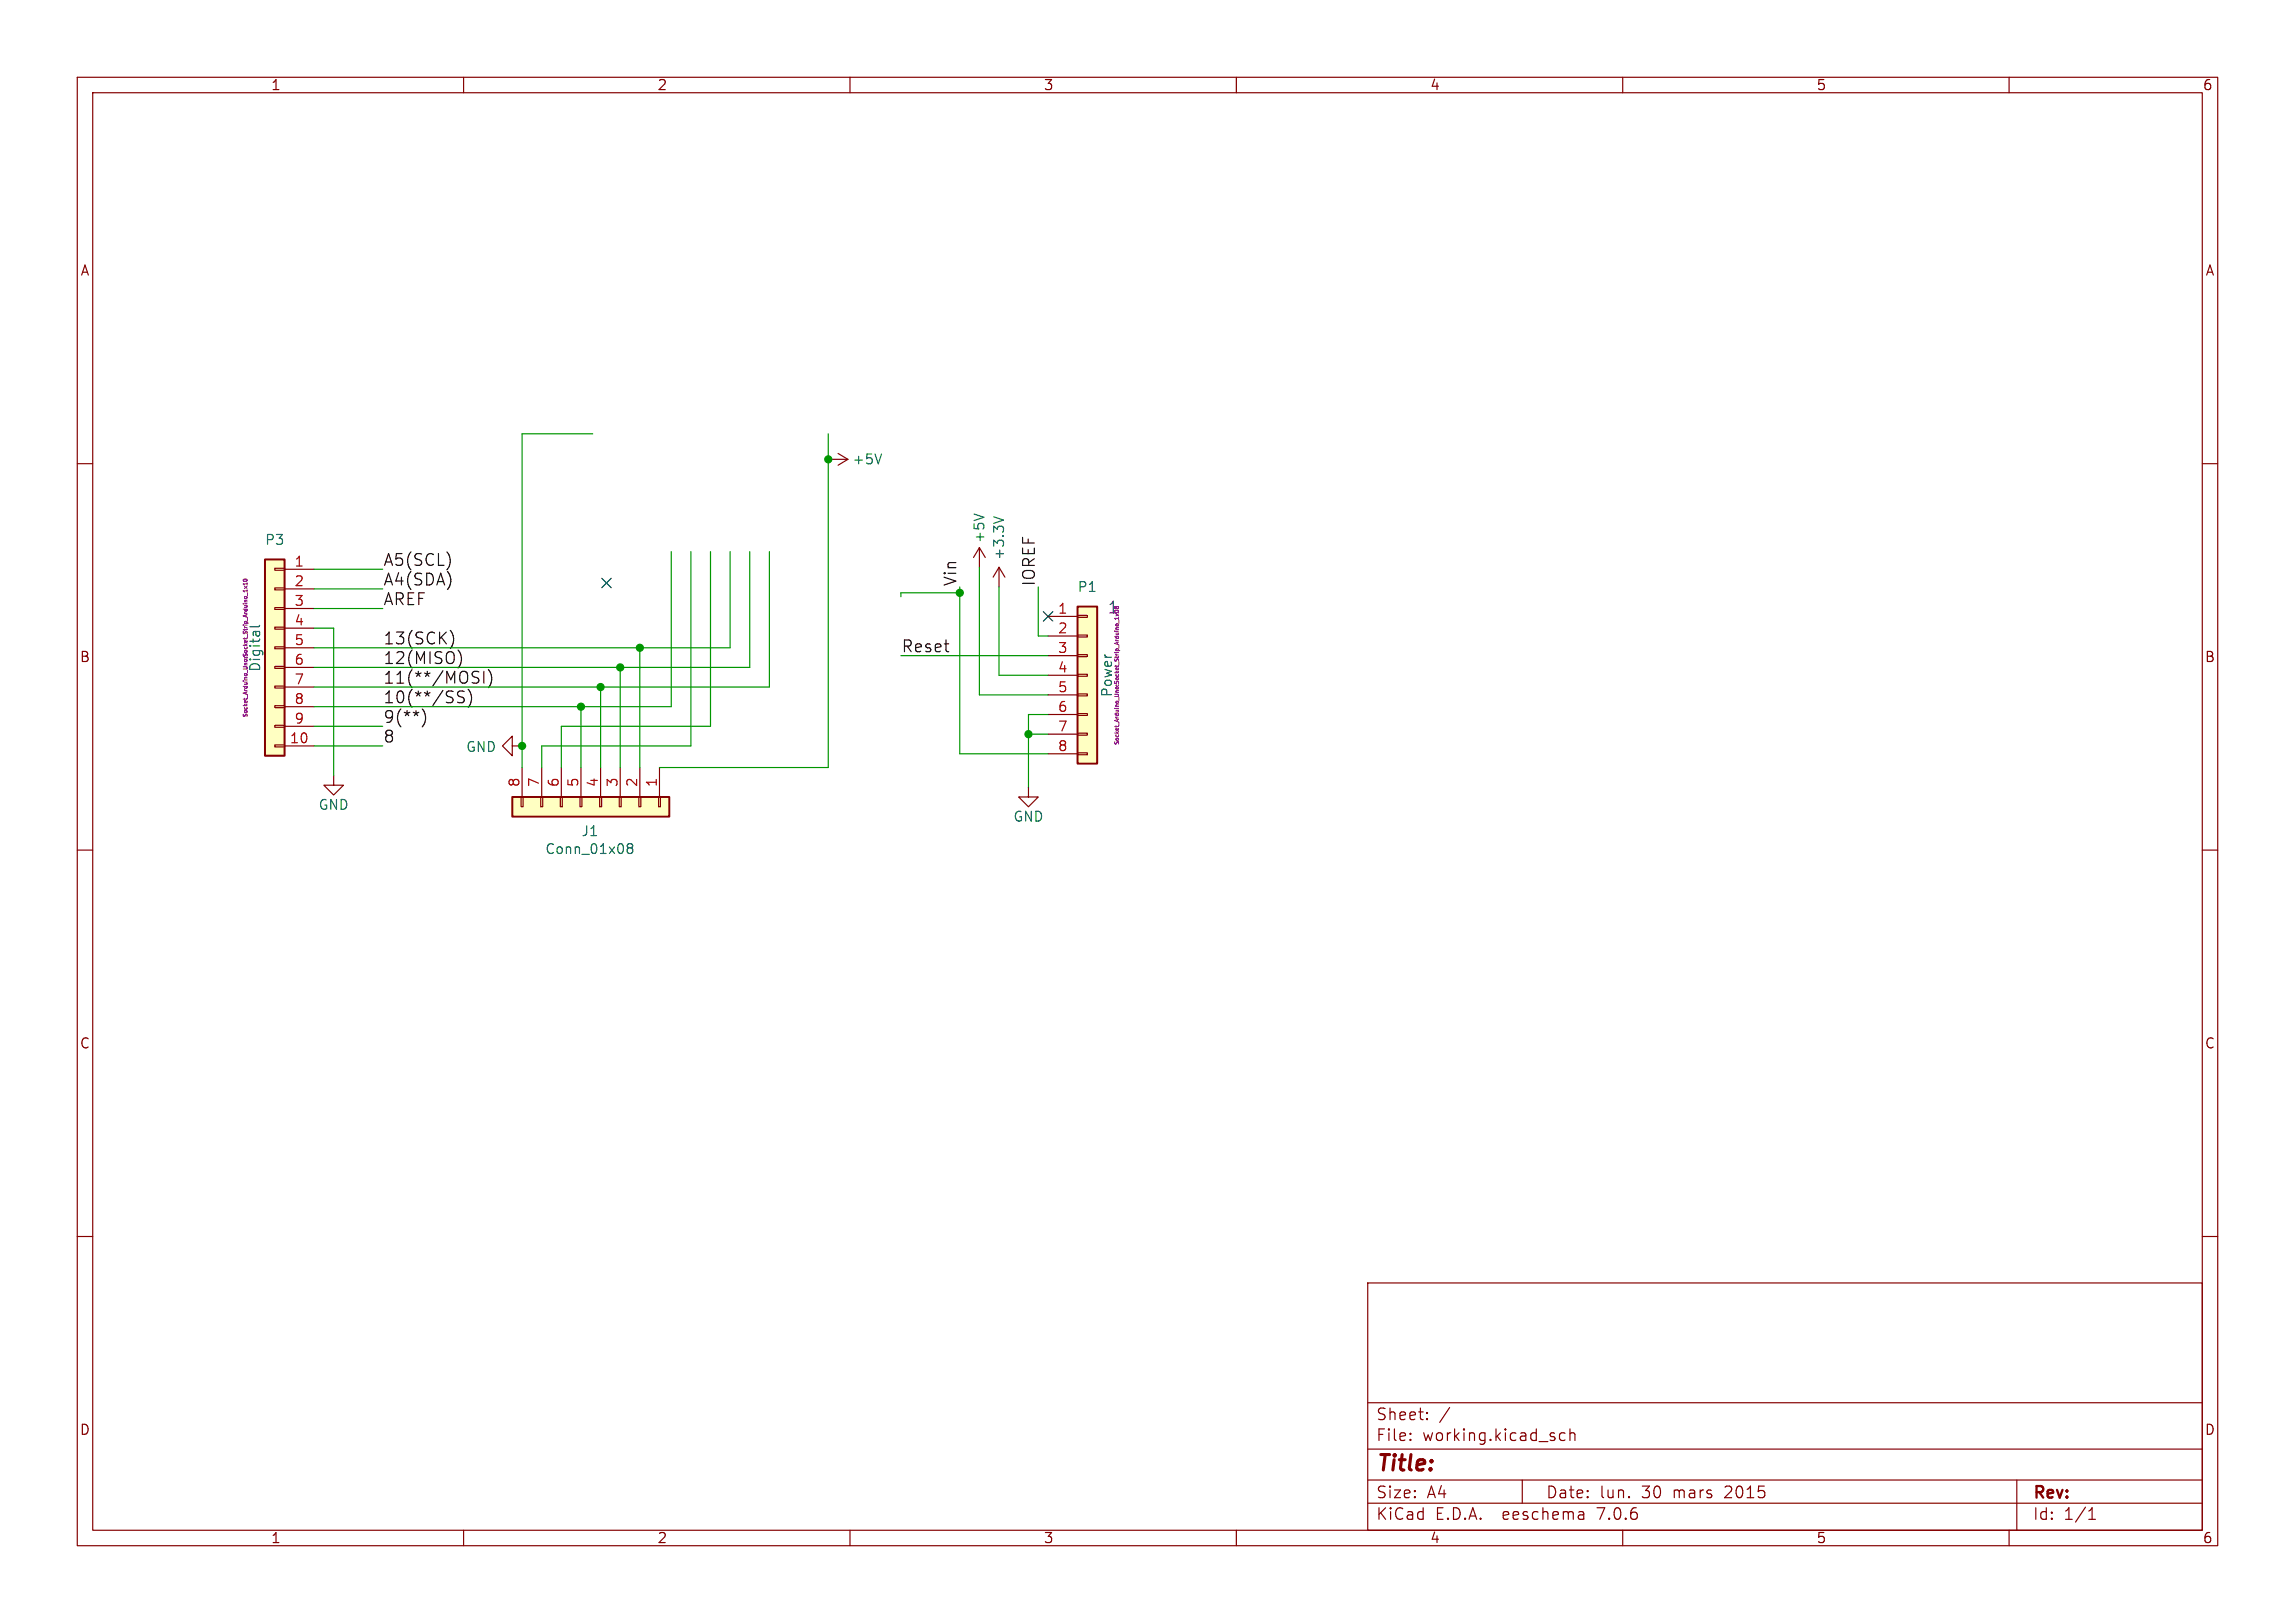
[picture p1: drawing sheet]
<svg xmlns="http://www.w3.org/2000/svg" width="297mm" height="210mm" viewBox="0 0 297 210" stroke-linecap="round" stroke-linejoin="round" font-family="sans-serif">
<defs><g id="words">
<text font-size="2.8" fill="#840000" x="178" y="190.9">Title:</text>
<g font-size="2.1" fill="#0f0f0f">
<text x="49.5" y="73.3">A5(SCL)</text>
<text x="49.5" y="75.9">A4(SDA)</text>
<text x="123.9" y="75.9" transform="rotate(-90 123.9 75.9)">Vin</text>
<text x="134.1" y="75.9" transform="rotate(-90 134.1 75.9)">IOREF</text>
<text x="49.5" y="78.4">AREF</text>
<text x="49.5" y="83.5">13(SCK)</text>
<text x="49.5" y="88.6">11(**/MOSI)</text>
<text x="49.5" y="86">12(MISO)</text>
<text x="116.6" y="84.5">Reset</text>
<text x="49.5" y="93.7">9(**)</text>
<text x="49.5" y="91.1">10(**/SS)</text>
<text x="49.5" y="96.2">8</text>
</g>
<text font-size="2.1" fill="#0000c2" x="143.3" y="79.5">1</text>
<g font-size="2.1" fill="#840000">
<text x="178" y="184">Sheet:</text>
<text x="178" y="186.7">File:</text>
<text x="184.1" y="186.7">working.kicad_sch</text>
<text x="178" y="196.9">KiCad</text>
<text x="178" y="194.1">Size:</text>
<text x="184.7" y="194.1">A4</text>
<text x="185.7" y="196.9">E.D.A.</text>
<text x="194.6" y="196.9">eeschema</text>
<text x="200" y="194.1">Date:</text>
<text x="207" y="196.9">7.0.6</text>
<text x="207" y="194.1">lun.</text>
<text x="212.5" y="194.1">30</text>
<text x="216.7" y="194.1">mars</text>
<text x="223.5" y="194.1">2015</text>
<text x="263" y="194.3">Rev:</text>
<text x="263" y="196.9">Id:</text>
<text x="267.1" y="196.9">1/1</text>
</g>
<g font-size="1.8" fill="#840000">
<text x="35" y="11.9">1</text>
<text x="85" y="11.9">2</text>
<text x="135" y="11.9">3</text>
<text x="185" y="11.9">4</text>
<text x="235" y="11.9">5</text>
<text x="285" y="11.9">6</text>
<text x="10.3" y="35.9">A</text>
<text x="285.3" y="35.9">A</text>
<text x="10.3" y="85.9">B</text>
<text x="285.3" y="85.9">B</text>
<text x="10.3" y="135.9">C</text>
<text x="285.3" y="135.9">C</text>
<text x="10.3" y="185.9">D</text>
<text x="285.3" y="185.9">D</text>
<text x="35" y="199.9">1</text>
<text x="85" y="199.9">2</text>
<text x="135" y="199.9">3</text>
<text x="185" y="199.9">4</text>
<text x="235" y="199.9">5</text>
<text x="285" y="199.9">6</text>
</g>
<g font-size="1.8" fill="#006464">
<text x="110.2" y="60.3">+5V</text>
<text x="34.2" y="70.7">P3</text>
<text x="127.6" y="70.4" transform="rotate(-90 127.6 70.4)">+5V</text>
<text x="130.1" y="72.5" transform="rotate(-90 130.1 72.5)">+3.3V</text>
<text x="139.4" y="76.8">P1</text>
<text x="60.2" y="97.5">GND</text>
<text x="41.1" y="105">GND</text>
<text x="131.1" y="106.5">GND</text>
<text x="70.5" y="110.7">Conn_01x08</text>
<text x="75.2" y="108.4">J1</text>
</g>
<g font-size="1.8" fill="#a90000">
<text x="38" y="73.4">1</text>
<text x="38" y="75.9">2</text>
<text x="38" y="78.5">3</text>
<text x="38" y="81">4</text>
<text x="38" y="83.6">5</text>
<text x="136.8" y="79.5">1</text>
<text x="136.8" y="82">2</text>
<text x="38" y="86.1">6</text>
<text x="38" y="88.6">7</text>
<text x="136.8" y="84.6">3</text>
<text x="136.8" y="87.1">4</text>
<text x="136.8" y="89.7">5</text>
<text x="38" y="91.2">8</text>
<text x="38" y="93.7">9</text>
<text x="136.8" y="92.2">6</text>
<text x="136.8" y="94.7">7</text>
<text x="37.4" y="96.3">10</text>
<text x="67.3" y="101.9" transform="rotate(-90 67.3 101.9)">8</text>
<text x="69.8" y="101.9" transform="rotate(-90 69.8 101.9)">7</text>
<text x="72.4" y="101.9" transform="rotate(-90 72.4 101.9)">6</text>
<text x="74.9" y="101.9" transform="rotate(-90 74.9 101.9)">5</text>
<text x="77.5" y="101.9" transform="rotate(-90 77.5 101.9)">4</text>
<text x="80" y="101.9" transform="rotate(-90 80 101.9)">3</text>
<text x="82.5" y="101.9" transform="rotate(-90 82.5 101.9)">2</text>
<text x="85.1" y="101.9" transform="rotate(-90 85.1 101.9)">1</text>
<text x="136.8" y="97.3">8</text>
</g>
<g font-size="1.8" fill="#840084">
<text x="33.9" y="87" transform="rotate(-90 33.9 87)">Digital</text>
<text x="144.1" y="90.3" transform="rotate(-90 144.1 90.3)">Power</text>
</g>
<g font-size=".7" fill="#840084">
<text x="32.2" y="92.9" transform="rotate(-90 32.2 92.9)">Socket_Arduino_Uno:Socket_Strip_Arduino_1x10</text>
<text x="145" y="96.5" transform="rotate(-90 145 96.5)">Socket_Arduino_Uno:Socket_Strip_Arduino_1x08</text>
</g>
</g></defs>
<g fill="none" stroke="#840000" stroke-width=".15">
<path d="M10 10h277v190h-277zM12 12h273v186h-273zM60 10v2M110 10v2M160 10v2M210 10v2M260 10v2M10 60h2M107.2 59.4h2.5M108.5 58.7l1.2 .7M109.7 59.4l-1.2 .8M285 60h2"/>
<path d="M35.6 78.6h1.2v.3h-1.2zM35.6 76.1h1.2v.2h-1.2zM35.6 73.5h1.2v.3h-1.2zM36.8 73.7h3.8M36.8 76.2h3.8M36.8 78.7h3.8M126.7 70.9l-.7 1.2M126.7 70.9v2.5M126.7 70.9l.8 1.2M129.3 73.4l-.8 1.3M129.3 73.4v2.5M129.3 73.4l.7 1.3"/>
<path d="M135.6 79.8h3.8M139.4 79.6h1.3v.3h-1.3zM35.6 96.4h1.2v.2h-1.2zM35.6 93.9h1.2v.2h-1.2zM35.6 91.3h1.2v.3h-1.2zM35.6 88.8h1.2v.2h-1.2zM35.6 86.2h1.2v.3h-1.2zM35.6 83.7h1.2v.2h-1.2zM35.6 81.2h1.2v.2h-1.2zM36.8 96.5h3.8M36.8 81.3h3.8M36.8 83.8h3.8"/>
<path d="M36.8 86.4h3.8M36.8 88.9h3.8M36.8 91.4h3.8M36.8 94h3.8M66.3 96.5v-1.2l-1.3 1.2 1.3 1.3v-1.3h1.3M67.6 99.3v3.8M70.1 99.3v3.8M72.6 99.3v3.8M75.2 99.3v3.8M77.7 99.3v3.8M80.3 99.3v3.8M82.8 99.3v3.8"/>
<path d="M85.3 99.3v3.8M135.6 82.3h3.8M135.6 84.8h3.8M135.6 87.4h3.8M135.6 89.9h3.8M135.6 92.5h3.8M135.6 95h3.8M135.6 97.5h3.8M139.4 97.4h1.3v.3h-1.3zM139.4 94.9h1.3v.2h-1.3zM139.4 92.3h1.3v.3h-1.3zM139.4 89.8h1.3v.2h-1.3z"/>
<path d="M139.4 87.2h1.3v.3h-1.3zM139.4 84.7h1.3v.3h-1.3zM139.4 82.2h1.3v.2h-1.3zM10 110h2M43.2 100.3v1.3h1.2l-1.2 1.3-1.3-1.3h1.3M67.4 103.1h.3v1.3h-.3zM70 103.1h.2v1.3h-.2zM72.5 103.1h.3v1.3h-.3zM75.1 103.1h.2v1.3h-.2zM77.6 103.1h.3v1.3h-.3zM80.1 103.1h.3v1.3h-.3zM82.7 103.1h.2v1.3h-.2z"/>
<path d="M85.2 103.1h.3v1.3h-.3zM133.1 101.9v1.2h1.3l-1.3 1.3-1.3-1.3h1.3M285 110h2M10 160h2M285 160h2M177 166h108v32h-108zM60 198v2M110 198v2M160 198v2M177 194.5h108M177 191.5h108M177 187.5h108"/>
<path d="M177 181.5h108M182.5 186.3h.1l-.1 .1M182.5 186.3v.1M182.5 185.5v.1M182.5 185.5h.1l-.1 .1M184.7 183.6v.1M184.7 183.6h-.1l.1 .1M184.7 182.8v.1M184.7 182.8h-.1l.1 .1M187.6 182.1l-1.3 2M197 191.5v3M202.5 185.5l-.4-.1-.3 .3v.4l.2 .2 .1 .1 .4-.1"/>
<path d="M203.2 185.5a.37 .37 0 0 1 .6 .1v.8M203.2 184.9v1.5M204.9 195.7l.1 .9M205 196.5l-.2 .1M205 196h-.2M210 198v2M260 198v2M261 191.5v6.5M270.3 196.6h.9M270.3 195.5l.4-.4v1.5"/>
</g>
<g fill="#ffffc2" stroke="#ffffc2" stroke-width=".13">
<path d="M139.4 78.5h2.6v20.3h-2.6z"/>
<path d="M66.3 103.1h20.3v2.6h-20.3z"/>
<path d="M34.3 72.4h2.5v25.4h-2.5z"/>
</g>
<path d="M34.3 72.4h2.5v25.4h-2.5zM139.4 78.5h2.6v20.3h-2.6zM66.3 103.1h20.3v2.6h-20.3z" fill="none" stroke="#840000" stroke-width=".25"/>
<path d="M31.5 75a.25 .25 0 0 1 .3-.1 .25 .25 0 0 1 .2 .2 .25 .25 0 0 1-.3 .2 .25 .25 0 0 1-.2-.3zM31.6 75.9l.4 .2M32 75.4v.3M32 76.3v.3M32 76.5h-.5l.1 .1M32 75.9l-.4 .2M32 75.6h-.5l.1 .1M32 76.7v.4M144.8 80.3v.3" fill="none" stroke="#840084" stroke-width=".13"/>
<path d="M114.1 58.7l-.4 1.3M126.1 66.5l1.2 .4M128.6 66.9l1.3 .4M33.6 80.9l-.2 .2h-1.1M81.4 109.7l-.2-.2v-.2l.2-.1h.2l.3 .2-.1 .2-.2 .1M81.4 109.7l-.2 .3v.3l.2 .1h.4l.1-.2v-.2l-.3-.3M81.4 109.7h.2" fill="none" stroke="#006464" stroke-width=".15"/>
<path d="M54.9 92.2a1.78 1.78 0 0 1-.3 1.9M58.3 81.6a1.77 1.77 0 0 1 0 2.2M59.2 89.7a.39 .39 0 0 0 .3 .4 .56 .56 0 0 1 .6 .4 .39 .39 0 0 1-.3 .4h-.6M59.3 84.1a1.77 1.77 0 0 1 .1 2.3M60.9 89.6a1.78 1.78 0 0 1-.3 1.9M61.4 87.6a.56 .56 0 0 1 .6 .4 .39 .39 0 0 1-.3 .4h-.4M61.4 86.9h.6M62.6 86.9v1.5M63.2 86.7a1.75 1.75 0 0 1 0 2.3" fill="none" stroke="#0f0f0f" stroke-width=".15"/>
<g fill="none" stroke="#009600" stroke-width=".15">
<path d="M76.7 56.1h-9.1v43.2M107.2 56.1v43.2h-21.9M40.6 78.7h8.9M40.6 76.2h8.9M40.6 73.7h8.9M86.9 71.4v20h-46.3M89.4 71.4v25.1h-19.3v2.8M91.9 71.4v22.6h-19.3v5.3M94.5 71.4v12.4h-53.9M97 71.4v15h-56.4M99.6 71.4v17.5h-59M124.2 76.7h-7.6v.5"/>
<path d="M124.2 75.9v21.6h11.4M126.7 73.4v16.5h8.9M129.3 75.9v11.5h6.3M134.4 75.9v6.4h1.2M40.6 94h8.9M40.6 96.5h8.9M40.6 81.3h2.6v19M75.2 91.4v7.9M77.7 88.9v10.4M80.3 86.4v12.9M82.8 83.8v15.5M116.6 84.8h19"/>
<path d="M133.1 95h2.5M135.6 92.5h-2.5v9.4"/>
</g>
<path d="M77.9 74.8l1.2 1.2M79.1 74.8l-1.2 1.2M135 79.1l1.2 1.3M136.2 79.1l-1.2 1.3" fill="none" stroke="#000084" stroke-width=".15"/>
<g fill="#009600" stroke="#009600" stroke-width=".15">
<circle cx="107.2" cy="59.4" r=".46"/>
<circle cx="133.1" cy="95" r=".46"/>
<circle cx="124.2" cy="76.7" r=".46"/>
<circle cx="82.8" cy="83.8" r=".46"/>
<circle cx="80.3" cy="86.4" r=".46"/>
<circle cx="77.7" cy="88.9" r=".46"/>
<circle cx="67.6" cy="96.5" r=".46"/>
<circle cx="75.2" cy="91.4" r=".46"/>
</g>
<use href="#words"/>
</svg>
